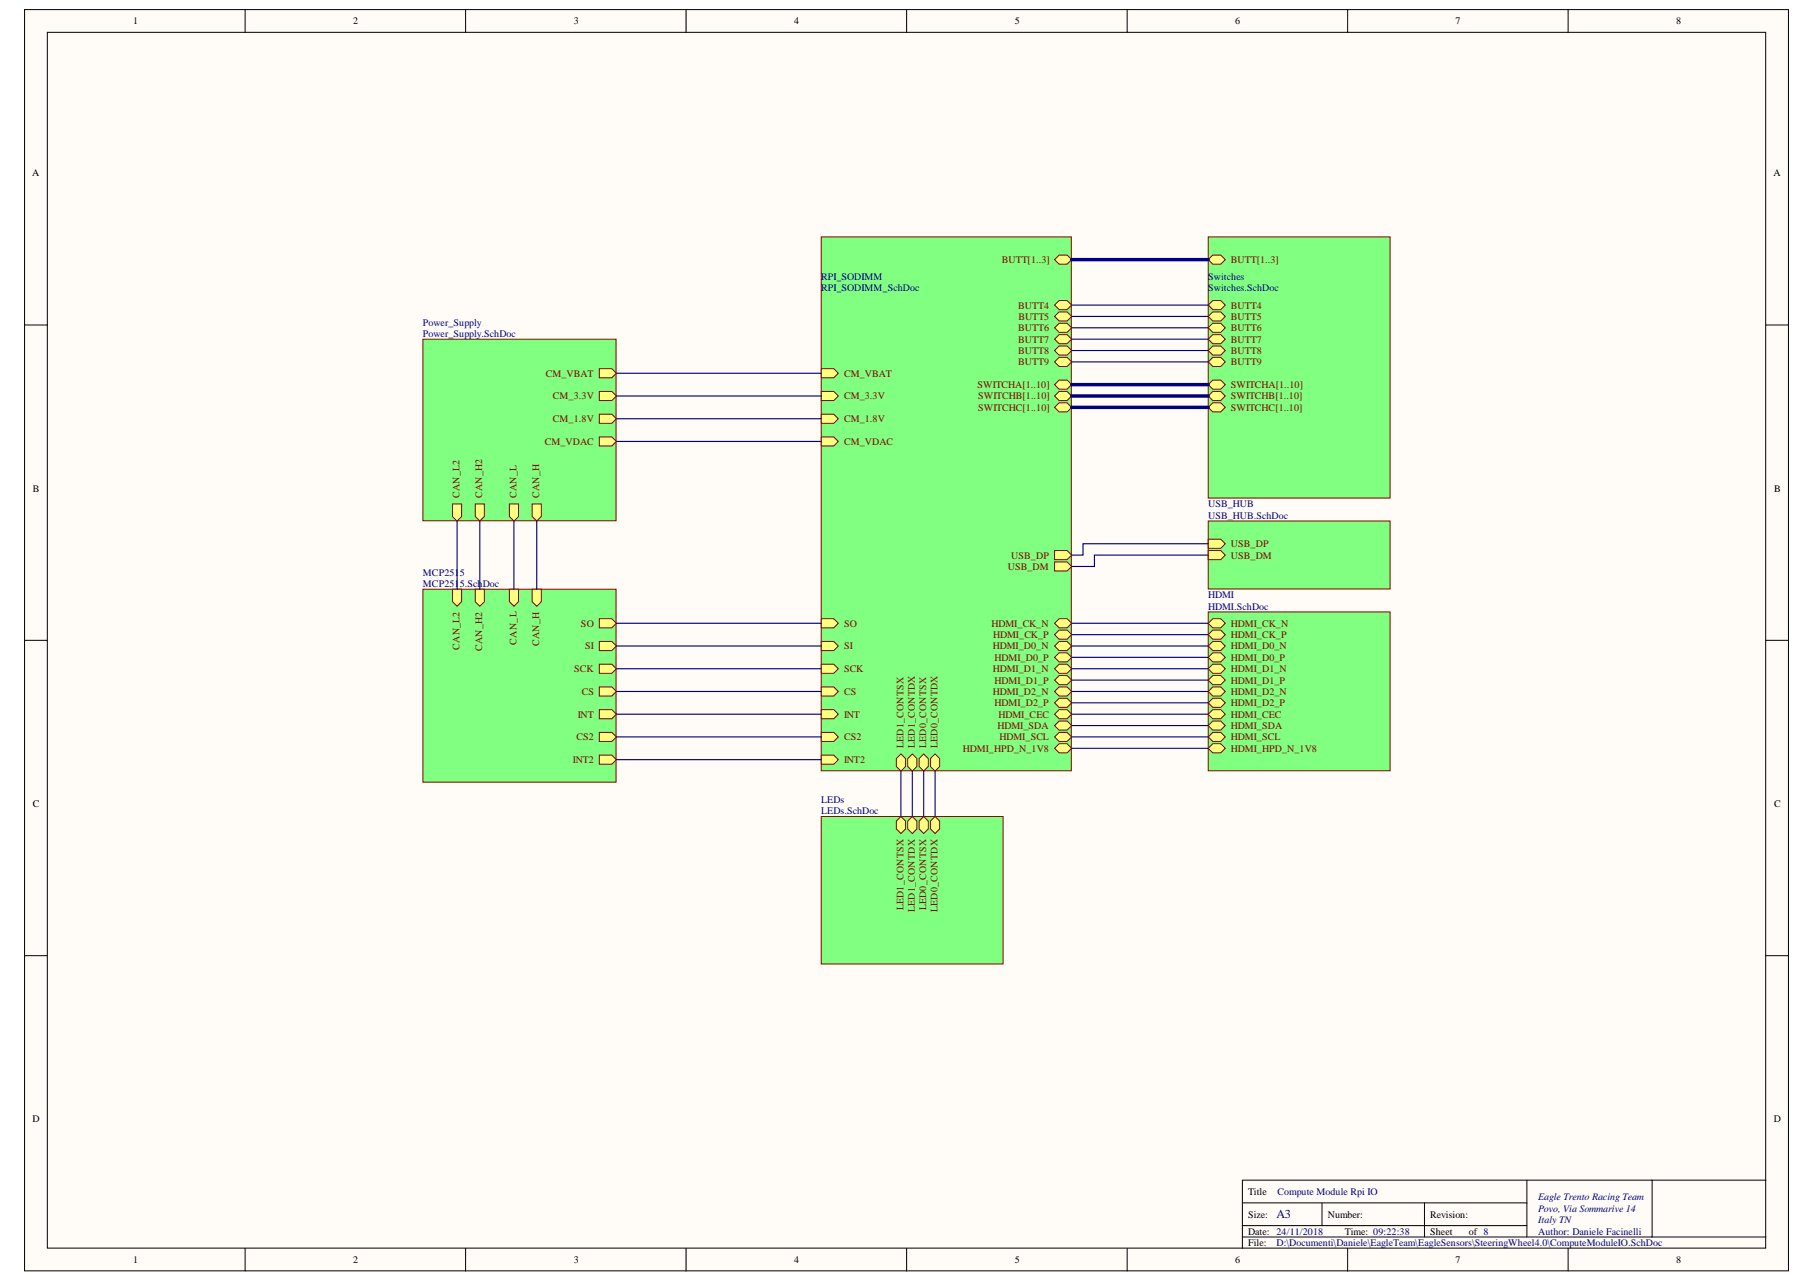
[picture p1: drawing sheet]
<svg xmlns="http://www.w3.org/2000/svg" width="297mm" height="210mm" viewBox="0 0 297 210" stroke-linecap="round" stroke-linejoin="round" font-family="sans-serif">
<defs><g id="words">
<text font-size="2" fill="#000080" x="208.8" y="199.3">A3</text>
<g font-size="1.6">
<text x="21.8" y="4">1</text>
<text x="57.7" y="4">2</text>
<text x="93.9" y="4">3</text>
<text x="129.9" y="4">4</text>
<text x="166" y="4">5</text>
<text x="202" y="4">6</text>
<text x="238.1" y="4">7</text>
<text x="274.2" y="4">8</text>
<text x="5.3" y="28.8">A</text>
<text x="290.1" y="28.8">A</text>
<text x="5.4" y="80.4">B</text>
<text x="290.2" y="80.4">B</text>
<text x="5.4" y="132">C</text>
<text x="290.2" y="132">C</text>
<text x="5.3" y="183.6">D</text>
<text x="290.1" y="183.6">D</text>
<text x="204.1" y="195.5">Title</text>
<text x="204.1" y="199.2">Size:</text>
<text x="204.1" y="202">Date: 24/11/2018</text>
<text x="204.1" y="203.9">File:</text>
<text x="217.2" y="199.2">Number:</text>
<text x="220" y="202">Time: 09:22:38</text>
<text x="233.9" y="199.2">Revision:</text>
<text x="233.9" y="202">Sheet</text>
<text x="240.3" y="202">of 8</text>
<text x="21.8" y="206.6">1</text>
<text x="57.7" y="206.6">2</text>
<text x="93.9" y="206.6">3</text>
<text x="129.9" y="206.6">4</text>
<text x="166" y="206.6">5</text>
<text x="202" y="206.6">6</text>
<text x="238.1" y="206.6">7</text>
<text x="274.2" y="206.6">8</text>
</g>
<g font-size="1.6" fill="#000080">
<text x="134.3" y="45.8">RPI_SODIMM</text>
<text x="134.3" y="47.7">RPI_SODIMM_SchDoc</text>
<text x="197.6" y="45.8">Switches</text>
<text x="197.6" y="47.7">Switches.SchDoc</text>
<text x="69.2" y="53.3">Power_Supply</text>
<text x="69.2" y="55.1">Power_Supply.SchDoc</text>
<text x="197.6" y="83">USB_HUB</text>
<text x="197.6" y="84.9">USB_HUB.SchDoc</text>
<text x="69.2" y="94.2">MCP251</text>
<text x="75.2" y="94.2">5</text>
<text x="69.2" y="96">MCP251</text>
<text x="75.2" y="96">5.Sch</text>
<text x="79" y="96">Doc</text>
<text x="197.6" y="97.9">HDMI</text>
<text x="197.6" y="99.7">HDMI.SchDoc</text>
<text x="134.3" y="131.4">LEDs</text>
<text x="134.3" y="133.2">LEDs.SchDoc</text>
<text x="209" y="195.5">Compute Module Rpi IO</text>
<text x="251.6" y="196.4">Eagle Trento Racing Team</text>
<text x="208.8" y="203.9">D:\Documenti\Daniele\EagleTeam\EagleSensors\SteeringWheel4.0\ComputeModuleIO.SchDoc</text>
<text x="251.6" y="198.3">Povo, Via Sommarive 14</text>
<text x="251.6" y="200.1">Italy TN</text>
<text x="251.6" y="202">Author: Daniele Facinelli</text>
</g>
<g font-size="1.6" fill="#800000">
<text x="163.9" y="43">BUTT[1..3]</text>
<text x="201.4" y="43">BUTT[1..3]</text>
<text x="166.6" y="50.5">BUTT4</text>
<text x="166.6" y="52.3">BUTT5</text>
<text x="201.4" y="50.5">BUTT4</text>
<text x="201.4" y="52.3">BUTT5</text>
<text x="166.6" y="59.8">BUTT9</text>
<text x="166.6" y="54.2">BUTT6</text>
<text x="166.6" y="57.9">BUTT8</text>
<text x="166.6" y="56.1">BUTT7</text>
<text x="201.4" y="54.2">BUTT6</text>
<text x="201.4" y="56.1">BUTT7</text>
<text x="201.4" y="57.9">BUTT8</text>
<text x="201.4" y="59.8">BUTT9</text>
<text x="89.3" y="61.6">CM_VBAT</text>
<text x="90.4" y="65.4">CM_3.3V</text>
<text x="138.1" y="61.6">CM_VBAT</text>
<text x="138.1" y="65.4">CM_3.3V</text>
<text x="159.9" y="63.5">SWITCHA[1..10]</text>
<text x="160" y="65.4">SWITCHB[1..10]</text>
<text x="201.4" y="63.5">SWITCHA[1..10]</text>
<text x="201.4" y="65.4">SWITCHB[1..10]</text>
<text x="90.4" y="69.1">CM_1.8V</text>
<text x="138.1" y="69.1">CM_1.8V</text>
<text x="160" y="67.2">SWITCHC[1..10]</text>
<text x="201.4" y="67.2">SWITCHC[1..10]</text>
<text x="89.1" y="72.8">CM_VDAC</text>
<text x="138.1" y="72.8">CM_VDAC</text>
<text x="75.2" y="81.5" transform="rotate(-90 75.2 81.5)">CAN_L2</text>
<text x="78.9" y="81.5" transform="rotate(-90 78.9 81.5)">CAN_H2</text>
<text x="84.5" y="81.5" transform="rotate(-90 84.5 81.5)">CAN_L</text>
<text x="88.2" y="81.5" transform="rotate(-90 88.2 81.5)">CAN_H</text>
<text x="201.4" y="89.5">USB_DP</text>
<text x="164.8" y="93.2">USB_DM</text>
<text x="165.4" y="91.4">USB_DP</text>
<text x="201.4" y="91.4">USB_DM</text>
<text x="75.2" y="106.3" transform="rotate(-90 75.2 106.3)">CAN_L2</text>
<text x="78.9" y="106.5" transform="rotate(-90 78.9 106.5)">CAN_H2</text>
<text x="84.5" y="105.5" transform="rotate(-90 84.5 105.5)">CAN_L</text>
<text x="88.2" y="105.7" transform="rotate(-90 88.2 105.7)">CAN_H</text>
<text x="95" y="102.5">SO</text>
<text x="95.7" y="106.3">SI</text>
<text x="138.1" y="106.3">SI</text>
<text x="138.1" y="102.5">SO</text>
<text x="162.2" y="102.5">HDMI_CK_N</text>
<text x="162.4" y="106.3">HDMI_D0_N</text>
<text x="162.5" y="104.4">HDMI_CK_P</text>
<text x="201.4" y="102.5">HDMI_CK_N</text>
<text x="201.4" y="104.4">HDMI_CK_P</text>
<text x="201.4" y="106.3">HDMI_D0_N</text>
<text x="93.9" y="110">SCK</text>
<text x="95.2" y="113.7">CS</text>
<text x="138.1" y="110">SCK</text>
<text x="138.1" y="113.7">CS</text>
<text x="162.4" y="110">HDMI_D1_N</text>
<text x="162.4" y="113.7">HDMI_D2_N</text>
<text x="162.7" y="108.1">HDMI_D0_P</text>
<text x="162.7" y="111.8">HDMI_D1_P</text>
<text x="201.4" y="108.1">HDMI_D0_P</text>
<text x="201.4" y="110">HDMI_D1_N</text>
<text x="201.4" y="111.8">HDMI_D1_P</text>
<text x="201.4" y="113.7">HDMI_D2_N</text>
<text x="94.5" y="117.4">INT</text>
<text x="138.1" y="117.4">INT</text>
<text x="162.7" y="115.6">HDMI_D2_P</text>
<text x="163.1" y="119.3">HDMI_SDA</text>
<text x="163.3" y="117.4">HDMI_CEC</text>
<text x="201.4" y="117.4">HDMI_CEC</text>
<text x="201.4" y="115.6">HDMI_D2_P</text>
<text x="201.4" y="119.3">HDMI_SDA</text>
<text x="93.7" y="124.8">INT2</text>
<text x="94.3" y="121.1">CS2</text>
<text x="138.1" y="121.1">CS2</text>
<text x="138.1" y="124.8">INT2</text>
<text x="147.8" y="122.4" transform="rotate(-90 147.8 122.4)">LED1_CONTSX</text>
<text x="149.6" y="122.4" transform="rotate(-90 149.6 122.4)">LED1_CONTDX</text>
<text x="151.5" y="122.4" transform="rotate(-90 151.5 122.4)">LED0_CONTSX</text>
<text x="153.3" y="122.4" transform="rotate(-90 153.3 122.4)">LED0_CONTDX</text>
<text x="157.5" y="123">HDMI_HPD_N_1V8</text>
<text x="163.5" y="121.1">HDMI_SCL</text>
<text x="201.4" y="121.1">HDMI_SCL</text>
<text x="201.4" y="123">HDMI_HPD_N_1V8</text>
<text x="147.8" y="149" transform="rotate(-90 147.8 149)">LED1_CONTSX</text>
<text x="149.6" y="149.3" transform="rotate(-90 149.6 149.3)">LED1_CONTDX</text>
<text x="151.5" y="149" transform="rotate(-90 151.5 149)">LED0_CONTSX</text>
<text x="153.3" y="149.3" transform="rotate(-90 153.3 149.3)">LED0_CONTDX</text>
</g>
</g></defs>
<g fill="#fffcf8" stroke="#000" stroke-width=".16">
<path d="M4 1.6h288.5v206.3h-288.5z"/>
<path d="M7.7 5.3h281.1v198.9h-281.1z"/>
</g>
<g fill="none" stroke="#000" stroke-width=".16">
<path d="M40.1 1.6v3.7M76.2 1.6v3.7M112.2 1.6v3.7M148.3 1.6v3.7M184.4 1.6v3.7M220.4 1.6v3.7M256.5 1.6v3.7M4 53.2h3.7M288.8 53.2h3.8M4 104.8h3.7M288.8 104.8h3.8M4 156.4h3.7"/>
<path d="M288.8 156.4h3.8M203.2 196.8h46.6M216.2 196.8v3.7M233 196.8v5.6M249.8 193.1v9.3M270.2 193.1h-67v11.1M288.8 193.1h-18.6v9.3M40.1 204.2v3.8M76.2 204.2v3.8M112.2 204.2v3.8M148.3 204.2v3.8M184.4 204.2v3.8"/>
<path d="M203.2 202.4h85.6M203.2 200.5h46.6M220.4 204.2v3.8M256.5 204.2v3.8"/>
</g>
<path d="M69.2 55.5h31.6v29.7h-31.6z" fill="#80ff80" stroke="#800000" stroke-width=".16"/>
<path d="M83.3 82.4h1.5v2.1l-.7 .7-.8-.7z" fill-rule="evenodd" fill="#ffff80"/>
<path d="M83.3 82.4h1.5v2.1l-.7 .7-.8-.7z" fill="none" stroke="#800000" stroke-width=".16"/>
<path d="M87 82.4h1.5v2.1l-.7 .7-.8-.7z" fill-rule="evenodd" fill="#ffff80"/>
<path d="M87 82.4h1.5v2.1l-.7 .7-.8-.7z" fill="none" stroke="#800000" stroke-width=".16"/>
<path d="M98 60.3h2.1l.7 .8-.7 .7h-2.1z" fill-rule="evenodd" fill="#ffff80"/>
<path d="M98 60.3h2.1l.7 .8-.7 .7h-2.1z" fill="none" stroke="#800000" stroke-width=".16"/>
<path d="M98 64h2.1l.7 .8-.7 .7h-2.1z" fill-rule="evenodd" fill="#ffff80"/>
<path d="M98 64h2.1l.7 .8-.7 .7h-2.1z" fill="none" stroke="#800000" stroke-width=".16"/>
<path d="M98 67.8h2.1l.7 .7-.7 .7h-2.1z" fill-rule="evenodd" fill="#ffff80"/>
<path d="M98 67.8h2.1l.7 .7-.7 .7h-2.1z" fill="none" stroke="#800000" stroke-width=".16"/>
<path d="M98 71.5h2.1l.7 .7-.7 .8h-2.1z" fill-rule="evenodd" fill="#ffff80"/>
<path d="M98 71.5h2.1l.7 .7-.7 .8h-2.1z" fill="none" stroke="#800000" stroke-width=".16"/>
<path d="M77.7 82.4h1.5v2.1l-.7 .7-.8-.7z" fill-rule="evenodd" fill="#ffff80"/>
<path d="M77.7 82.4h1.5v2.1l-.7 .7-.8-.7z" fill="none" stroke="#800000" stroke-width=".16"/>
<path d="M74 82.4h1.5v2.1l-.7 .7-.8-.7z" fill-rule="evenodd" fill="#ffff80"/>
<path d="M74 82.4h1.5v2.1l-.7 .7-.8-.7z" fill="none" stroke="#800000" stroke-width=".16"/>
<path d="M197.6 100.1h29.8v26h-29.8z" fill="#80ff80" stroke="#800000" stroke-width=".16"/>
<path d="M197.6 102l.8-.8h1.3l.7 .8-.7 .7h-1.3z" fill-rule="evenodd" fill="#ffff80"/>
<path d="M197.6 102l.8-.8h1.3l.7 .8-.7 .7h-1.3z" fill="none" stroke="#800000" stroke-width=".16"/>
<path d="M197.6 103.8l.8-.7h1.3l.7 .7-.7 .8h-1.3z" fill-rule="evenodd" fill="#ffff80"/>
<path d="M197.6 103.8l.8-.7h1.3l.7 .7-.7 .8h-1.3z" fill="none" stroke="#800000" stroke-width=".16"/>
<path d="M197.6 105.7l.8-.8h1.3l.7 .8-.7 .7h-1.3z" fill-rule="evenodd" fill="#ffff80"/>
<path d="M197.6 105.7l.8-.8h1.3l.7 .8-.7 .7h-1.3z" fill="none" stroke="#800000" stroke-width=".16"/>
<path d="M197.6 107.6l.8-.8h1.3l.7 .8-.7 .7h-1.3z" fill-rule="evenodd" fill="#ffff80"/>
<path d="M197.6 107.6l.8-.8h1.3l.7 .8-.7 .7h-1.3z" fill="none" stroke="#800000" stroke-width=".16"/>
<path d="M197.6 109.4l.8-.7h1.3l.7 .7-.7 .8h-1.3z" fill-rule="evenodd" fill="#ffff80"/>
<path d="M197.6 109.4l.8-.7h1.3l.7 .7-.7 .8h-1.3z" fill="none" stroke="#800000" stroke-width=".16"/>
<path d="M197.6 111.3l.8-.8h1.3l.7 .8-.7 .7h-1.3z" fill-rule="evenodd" fill="#ffff80"/>
<path d="M197.6 111.3l.8-.8h1.3l.7 .8-.7 .7h-1.3z" fill="none" stroke="#800000" stroke-width=".16"/>
<path d="M197.6 113.1l.8-.7h1.3l.7 .7-.7 .8h-1.3z" fill-rule="evenodd" fill="#ffff80"/>
<path d="M197.6 113.1l.8-.7h1.3l.7 .7-.7 .8h-1.3z" fill="none" stroke="#800000" stroke-width=".16"/>
<path d="M197.6 116.8l.8-.7h1.3l.7 .7-.7 .8h-1.3z" fill-rule="evenodd" fill="#ffff80"/>
<path d="M197.6 116.8l.8-.7h1.3l.7 .7-.7 .8h-1.3z" fill="none" stroke="#800000" stroke-width=".16"/>
<path d="M197.6 115l.8-.8h1.3l.7 .8-.7 .7h-1.3z" fill-rule="evenodd" fill="#ffff80"/>
<path d="M197.6 115l.8-.8h1.3l.7 .8-.7 .7h-1.3z" fill="none" stroke="#800000" stroke-width=".16"/>
<path d="M197.6 118.7l.8-.7h1.3l.7 .7-.7 .7h-1.3z" fill-rule="evenodd" fill="#ffff80"/>
<path d="M197.6 118.7l.8-.7h1.3l.7 .7-.7 .7h-1.3z" fill="none" stroke="#800000" stroke-width=".16"/>
<path d="M197.6 120.6l.8-.8h1.3l.7 .8-.7 .7h-1.3z" fill-rule="evenodd" fill="#ffff80"/>
<path d="M197.6 120.6l.8-.8h1.3l.7 .8-.7 .7h-1.3z" fill="none" stroke="#800000" stroke-width=".16"/>
<path d="M197.6 122.4l.8-.7h1.3l.7 .7-.7 .8h-1.3z" fill-rule="evenodd" fill="#ffff80"/>
<path d="M197.6 122.4l.8-.7h1.3l.7 .7-.7 .8h-1.3z" fill="none" stroke="#800000" stroke-width=".16"/>
<path d="M69.2 96.4h31.6v31.6h-31.6z" fill="#80ff80" stroke="#800000" stroke-width=".16"/>
<path d="M83.3 96.4h1.5v2l-.7 .8-.8-.8z" fill-rule="evenodd" fill="#ffff80"/>
<path d="M83.3 96.4h1.5v2l-.7 .8-.8-.8z" fill="none" stroke="#800000" stroke-width=".16"/>
<path d="M87 96.4h1.5v2l-.7 .8-.8-.8z" fill-rule="evenodd" fill="#ffff80"/>
<path d="M87 96.4h1.5v2l-.7 .8-.8-.8z" fill="none" stroke="#800000" stroke-width=".16"/>
<path d="M98 101.2h2.1l.7 .8-.7 .7h-2.1z" fill-rule="evenodd" fill="#ffff80"/>
<path d="M98 101.2h2.1l.7 .8-.7 .7h-2.1z" fill="none" stroke="#800000" stroke-width=".16"/>
<path d="M98 104.9h2.1l.7 .8-.7 .7h-2.1z" fill-rule="evenodd" fill="#ffff80"/>
<path d="M98 104.9h2.1l.7 .8-.7 .7h-2.1z" fill="none" stroke="#800000" stroke-width=".16"/>
<path d="M98 108.7h2.1l.7 .7-.7 .8h-2.1z" fill-rule="evenodd" fill="#ffff80"/>
<path d="M98 108.7h2.1l.7 .7-.7 .8h-2.1z" fill="none" stroke="#800000" stroke-width=".16"/>
<path d="M98 112.4h2.1l.7 .7-.7 .8h-2.1z" fill-rule="evenodd" fill="#ffff80"/>
<path d="M98 112.4h2.1l.7 .7-.7 .8h-2.1z" fill="none" stroke="#800000" stroke-width=".16"/>
<path d="M98 116.1h2.1l.7 .7-.7 .8h-2.1z" fill-rule="evenodd" fill="#ffff80"/>
<path d="M98 116.1h2.1l.7 .7-.7 .8h-2.1z" fill="none" stroke="#800000" stroke-width=".16"/>
<path d="M74 96.4h1.5v2l-.7 .8-.8-.8z" fill-rule="evenodd" fill="#ffff80"/>
<path d="M74 96.4h1.5v2l-.7 .8-.8-.8z" fill="none" stroke="#800000" stroke-width=".16"/>
<path d="M77.7 96.4h1.5v2l-.7 .8-.8-.8z" fill-rule="evenodd" fill="#ffff80"/>
<path d="M77.7 96.4h1.5v2l-.7 .8-.8-.8z" fill="none" stroke="#800000" stroke-width=".16"/>
<path d="M98 119.8h2.1l.7 .8-.7 .7h-2.1z" fill-rule="evenodd" fill="#ffff80"/>
<path d="M98 119.8h2.1l.7 .8-.7 .7h-2.1z" fill="none" stroke="#800000" stroke-width=".16"/>
<path d="M98 123.5h2.1l.7 .8-.7 .7h-2.1z" fill-rule="evenodd" fill="#ffff80"/>
<path d="M98 123.5h2.1l.7 .8-.7 .7h-2.1z" fill="none" stroke="#800000" stroke-width=".16"/>
<path d="M197.6 38.8h29.8v42.7h-29.8z" fill="#80ff80" stroke="#800000" stroke-width=".16"/>
<path d="M197.6 62.9l.8-.7h1.3l.7 .7-.7 .8h-1.3z" fill-rule="evenodd" fill="#ffff80"/>
<path d="M197.6 62.9l.8-.7h1.3l.7 .7-.7 .8h-1.3z" fill="none" stroke="#800000" stroke-width=".16"/>
<path d="M197.6 64.8l.8-.8h1.3l.7 .8-.7 .7h-1.3z" fill-rule="evenodd" fill="#ffff80"/>
<path d="M197.6 64.8l.8-.8h1.3l.7 .8-.7 .7h-1.3z" fill="none" stroke="#800000" stroke-width=".16"/>
<path d="M197.6 66.6l.8-.7h1.3l.7 .7-.7 .8h-1.3z" fill-rule="evenodd" fill="#ffff80"/>
<path d="M197.6 66.6l.8-.7h1.3l.7 .7-.7 .8h-1.3z" fill="none" stroke="#800000" stroke-width=".16"/>
<path d="M197.6 42.5l.8-.8h1.3l.7 .8-.7 .7h-1.3z" fill-rule="evenodd" fill="#ffff80"/>
<path d="M197.6 42.5l.8-.8h1.3l.7 .8-.7 .7h-1.3z" fill="none" stroke="#800000" stroke-width=".16"/>
<path d="M197.6 53.6l.8-.7h1.3l.7 .7-.7 .8h-1.3z" fill-rule="evenodd" fill="#ffff80"/>
<path d="M197.6 53.6l.8-.7h1.3l.7 .7-.7 .8h-1.3z" fill="none" stroke="#800000" stroke-width=".16"/>
<path d="M197.6 55.5l.8-.8h1.3l.7 .8-.7 .7h-1.3z" fill-rule="evenodd" fill="#ffff80"/>
<path d="M197.6 55.5l.8-.8h1.3l.7 .8-.7 .7h-1.3z" fill="none" stroke="#800000" stroke-width=".16"/>
<path d="M197.6 57.3l.8-.7h1.3l.7 .7-.7 .8h-1.3z" fill-rule="evenodd" fill="#ffff80"/>
<path d="M197.6 57.3l.8-.7h1.3l.7 .7-.7 .8h-1.3z" fill="none" stroke="#800000" stroke-width=".16"/>
<path d="M197.6 59.2l.8-.7h1.3l.7 .7-.7 .8h-1.3z" fill-rule="evenodd" fill="#ffff80"/>
<path d="M197.6 59.2l.8-.7h1.3l.7 .7-.7 .8h-1.3z" fill="none" stroke="#800000" stroke-width=".16"/>
<path d="M197.6 49.9l.8-.7h1.3l.7 .7-.7 .8h-1.3z" fill-rule="evenodd" fill="#ffff80"/>
<path d="M197.6 49.9l.8-.7h1.3l.7 .7-.7 .8h-1.3z" fill="none" stroke="#800000" stroke-width=".16"/>
<path d="M197.6 51.8l.8-.8h1.3l.7 .8-.7 .7h-1.3z" fill-rule="evenodd" fill="#ffff80"/>
<path d="M197.6 51.8l.8-.8h1.3l.7 .8-.7 .7h-1.3z" fill="none" stroke="#800000" stroke-width=".16"/>
<path d="M134.3 38.8h40.9v87.3h-40.9z" fill="#80ff80" stroke="#800000" stroke-width=".16"/>
<path d="M172.5 62.9l.7-.7h1.3l.8 .7-.8 .8h-1.3z" fill-rule="evenodd" fill="#ffff80"/>
<path d="M172.5 62.9l.7-.7h1.3l.8 .7-.8 .8h-1.3z" fill="none" stroke="#800000" stroke-width=".16"/>
<path d="M172.5 64.8l.7-.8h1.3l.8 .8-.8 .7h-1.3z" fill-rule="evenodd" fill="#ffff80"/>
<path d="M172.5 64.8l.7-.8h1.3l.8 .8-.8 .7h-1.3z" fill="none" stroke="#800000" stroke-width=".16"/>
<path d="M134.3 108.7h2.1l.7 .7-.7 .8h-2.1z" fill-rule="evenodd" fill="#ffff80"/>
<path d="M134.3 108.7h2.1l.7 .7-.7 .8h-2.1z" fill="none" stroke="#800000" stroke-width=".16"/>
<path d="M134.3 104.9h2.1l.7 .8-.7 .7h-2.1z" fill-rule="evenodd" fill="#ffff80"/>
<path d="M134.3 104.9h2.1l.7 .8-.7 .7h-2.1z" fill="none" stroke="#800000" stroke-width=".16"/>
<path d="M134.3 101.2h2.1l.7 .8-.7 .7h-2.1z" fill-rule="evenodd" fill="#ffff80"/>
<path d="M134.3 101.2h2.1l.7 .8-.7 .7h-2.1z" fill="none" stroke="#800000" stroke-width=".16"/>
<path d="M134.3 112.4h2.1l.7 .7-.7 .8h-2.1z" fill-rule="evenodd" fill="#ffff80"/>
<path d="M134.3 112.4h2.1l.7 .7-.7 .8h-2.1z" fill="none" stroke="#800000" stroke-width=".16"/>
<path d="M134.3 60.3h2.1l.7 .8-.7 .7h-2.1z" fill-rule="evenodd" fill="#ffff80"/>
<path d="M134.3 60.3h2.1l.7 .8-.7 .7h-2.1z" fill="none" stroke="#800000" stroke-width=".16"/>
<path d="M134.3 64h2.1l.7 .8-.7 .7h-2.1z" fill-rule="evenodd" fill="#ffff80"/>
<path d="M134.3 64h2.1l.7 .8-.7 .7h-2.1z" fill="none" stroke="#800000" stroke-width=".16"/>
<path d="M134.3 67.8h2.1l.7 .7-.7 .7h-2.1z" fill-rule="evenodd" fill="#ffff80"/>
<path d="M134.3 67.8h2.1l.7 .7-.7 .7h-2.1z" fill="none" stroke="#800000" stroke-width=".16"/>
<path d="M134.3 71.5h2.1l.7 .7-.7 .8h-2.1z" fill-rule="evenodd" fill="#ffff80"/>
<path d="M134.3 71.5h2.1l.7 .7-.7 .8h-2.1z" fill="none" stroke="#800000" stroke-width=".16"/>
<path d="M172.5 90.1h2l.8 .7-.8 .8h-2z" fill-rule="evenodd" fill="#ffff80"/>
<path d="M172.5 90.1h2l.8 .7-.8 .8h-2z" fill="none" stroke="#800000" stroke-width=".16"/>
<path d="M172.5 91.9h2l.8 .8-.8 .7h-2z" fill-rule="evenodd" fill="#ffff80"/>
<path d="M172.5 91.9h2l.8 .8-.8 .7h-2z" fill="none" stroke="#800000" stroke-width=".16"/>
<path d="M152.2 124.1l.7-.7 .8 .7v1.3l-.8 .7-.7-.7z" fill-rule="evenodd" fill="#ffff80"/>
<path d="M152.2 124.1l.7-.7 .8 .7v1.3l-.8 .7-.7-.7z" fill="none" stroke="#800000" stroke-width=".16"/>
<path d="M150.3 124.1l.8-.7 .7 .7v1.3l-.7 .7-.8-.7z" fill-rule="evenodd" fill="#ffff80"/>
<path d="M150.3 124.1l.8-.7 .7 .7v1.3l-.7 .7-.8-.7z" fill="none" stroke="#800000" stroke-width=".16"/>
<path d="M148.5 124.1l.7-.7 .8 .7v1.3l-.8 .7-.7-.7z" fill-rule="evenodd" fill="#ffff80"/>
<path d="M148.5 124.1l.7-.7 .8 .7v1.3l-.8 .7-.7-.7z" fill="none" stroke="#800000" stroke-width=".16"/>
<path d="M146.6 124.1l.8-.7 .7 .7v1.3l-.7 .7-.8-.7z" fill-rule="evenodd" fill="#ffff80"/>
<path d="M146.6 124.1l.8-.7 .7 .7v1.3l-.7 .7-.8-.7z" fill="none" stroke="#800000" stroke-width=".16"/>
<path d="M172.5 102l.7-.8h1.3l.8 .8-.8 .7h-1.3z" fill-rule="evenodd" fill="#ffff80"/>
<path d="M172.5 102l.7-.8h1.3l.8 .8-.8 .7h-1.3z" fill="none" stroke="#800000" stroke-width=".16"/>
<path d="M172.5 103.8l.7-.7h1.3l.8 .7-.8 .8h-1.3z" fill-rule="evenodd" fill="#ffff80"/>
<path d="M172.5 103.8l.7-.7h1.3l.8 .7-.8 .8h-1.3z" fill="none" stroke="#800000" stroke-width=".16"/>
<path d="M172.5 105.7l.7-.8h1.3l.8 .8-.8 .7h-1.3z" fill-rule="evenodd" fill="#ffff80"/>
<path d="M172.5 105.7l.7-.8h1.3l.8 .8-.8 .7h-1.3z" fill="none" stroke="#800000" stroke-width=".16"/>
<path d="M172.5 107.6l.7-.8h1.3l.8 .8-.8 .7h-1.3z" fill-rule="evenodd" fill="#ffff80"/>
<path d="M172.5 107.6l.7-.8h1.3l.8 .8-.8 .7h-1.3z" fill="none" stroke="#800000" stroke-width=".16"/>
<path d="M172.5 109.4l.7-.7h1.3l.8 .7-.8 .8h-1.3z" fill-rule="evenodd" fill="#ffff80"/>
<path d="M172.5 109.4l.7-.7h1.3l.8 .7-.8 .8h-1.3z" fill="none" stroke="#800000" stroke-width=".16"/>
<path d="M172.5 111.3l.7-.8h1.3l.8 .8-.8 .7h-1.3z" fill-rule="evenodd" fill="#ffff80"/>
<path d="M172.5 111.3l.7-.8h1.3l.8 .8-.8 .7h-1.3z" fill="none" stroke="#800000" stroke-width=".16"/>
<path d="M172.5 113.1l.7-.7h1.3l.8 .7-.8 .8h-1.3z" fill-rule="evenodd" fill="#ffff80"/>
<path d="M172.5 113.1l.7-.7h1.3l.8 .7-.8 .8h-1.3z" fill="none" stroke="#800000" stroke-width=".16"/>
<path d="M172.5 115l.7-.8h1.3l.8 .8-.8 .7h-1.3z" fill-rule="evenodd" fill="#ffff80"/>
<path d="M172.5 115l.7-.8h1.3l.8 .8-.8 .7h-1.3z" fill="none" stroke="#800000" stroke-width=".16"/>
<path d="M172.5 116.8l.7-.7h1.3l.8 .7-.8 .8h-1.3z" fill-rule="evenodd" fill="#ffff80"/>
<path d="M172.5 116.8l.7-.7h1.3l.8 .7-.8 .8h-1.3z" fill="none" stroke="#800000" stroke-width=".16"/>
<path d="M172.5 118.7l.7-.7h1.3l.8 .7-.8 .7h-1.3z" fill-rule="evenodd" fill="#ffff80"/>
<path d="M172.5 118.7l.7-.7h1.3l.8 .7-.8 .7h-1.3z" fill="none" stroke="#800000" stroke-width=".16"/>
<path d="M172.5 120.6l.7-.8h1.3l.8 .8-.8 .7h-1.3z" fill-rule="evenodd" fill="#ffff80"/>
<path d="M172.5 120.6l.7-.8h1.3l.8 .8-.8 .7h-1.3z" fill="none" stroke="#800000" stroke-width=".16"/>
<path d="M172.5 122.4l.7-.7h1.3l.8 .7-.8 .8h-1.3z" fill-rule="evenodd" fill="#ffff80"/>
<path d="M172.5 122.4l.7-.7h1.3l.8 .7-.8 .8h-1.3z" fill="none" stroke="#800000" stroke-width=".16"/>
<path d="M134.3 119.8h2.1l.7 .8-.7 .7h-2.1z" fill-rule="evenodd" fill="#ffff80"/>
<path d="M134.3 119.8h2.1l.7 .8-.7 .7h-2.1z" fill="none" stroke="#800000" stroke-width=".16"/>
<path d="M134.3 123.5h2.1l.7 .8-.7 .7h-2.1z" fill-rule="evenodd" fill="#ffff80"/>
<path d="M134.3 123.5h2.1l.7 .8-.7 .7h-2.1z" fill="none" stroke="#800000" stroke-width=".16"/>
<path d="M134.3 116.1h2.1l.7 .7-.7 .8h-2.1z" fill-rule="evenodd" fill="#ffff80"/>
<path d="M134.3 116.1h2.1l.7 .7-.7 .8h-2.1z" fill="none" stroke="#800000" stroke-width=".16"/>
<path d="M172.5 59.2l.7-.7h1.3l.8 .7-.8 .8h-1.3z" fill-rule="evenodd" fill="#ffff80"/>
<path d="M172.5 59.2l.7-.7h1.3l.8 .7-.8 .8h-1.3z" fill="none" stroke="#800000" stroke-width=".16"/>
<path d="M172.5 53.6l.7-.7h1.3l.8 .7-.8 .8h-1.3z" fill-rule="evenodd" fill="#ffff80"/>
<path d="M172.5 53.6l.7-.7h1.3l.8 .7-.8 .8h-1.3z" fill="none" stroke="#800000" stroke-width=".16"/>
<path d="M172.5 57.3l.7-.7h1.3l.8 .7-.8 .8h-1.3z" fill-rule="evenodd" fill="#ffff80"/>
<path d="M172.5 57.3l.7-.7h1.3l.8 .7-.8 .8h-1.3z" fill="none" stroke="#800000" stroke-width=".16"/>
<path d="M172.5 55.5l.7-.8h1.3l.8 .8-.8 .7h-1.3z" fill-rule="evenodd" fill="#ffff80"/>
<path d="M172.5 55.5l.7-.8h1.3l.8 .8-.8 .7h-1.3z" fill="none" stroke="#800000" stroke-width=".16"/>
<path d="M172.5 51.8l.7-.8h1.3l.8 .8-.8 .7h-1.3z" fill-rule="evenodd" fill="#ffff80"/>
<path d="M172.5 51.8l.7-.8h1.3l.8 .8-.8 .7h-1.3z" fill="none" stroke="#800000" stroke-width=".16"/>
<path d="M172.5 42.5l.7-.8h1.3l.8 .8-.8 .7h-1.3z" fill-rule="evenodd" fill="#ffff80"/>
<path d="M172.5 42.5l.7-.8h1.3l.8 .8-.8 .7h-1.3z" fill="none" stroke="#800000" stroke-width=".16"/>
<path d="M172.5 49.9l.7-.7h1.3l.8 .7-.8 .8h-1.3z" fill-rule="evenodd" fill="#ffff80"/>
<path d="M172.5 49.9l.7-.7h1.3l.8 .7-.8 .8h-1.3z" fill="none" stroke="#800000" stroke-width=".16"/>
<path d="M172.5 66.6l.7-.7h1.3l.8 .7-.8 .8h-1.3z" fill-rule="evenodd" fill="#ffff80"/>
<path d="M172.5 66.6l.7-.7h1.3l.8 .7-.8 .8h-1.3z" fill="none" stroke="#800000" stroke-width=".16"/>
<path d="M134.3 133.6h29.8v24.1h-29.8z" fill="#80ff80" stroke="#800000" stroke-width=".16"/>
<path d="M152.2 134.3l.7-.7 .8 .7v1.3l-.8 .8-.7-.8z" fill-rule="evenodd" fill="#ffff80"/>
<path d="M152.2 134.3l.7-.7 .8 .7v1.3l-.8 .8-.7-.8z" fill="none" stroke="#800000" stroke-width=".16"/>
<path d="M150.3 134.3l.8-.7 .7 .7v1.3l-.7 .8-.8-.8z" fill-rule="evenodd" fill="#ffff80"/>
<path d="M150.3 134.3l.8-.7 .7 .7v1.3l-.7 .8-.8-.8z" fill="none" stroke="#800000" stroke-width=".16"/>
<path d="M148.5 134.3l.7-.7 .8 .7v1.3l-.8 .8-.7-.8z" fill-rule="evenodd" fill="#ffff80"/>
<path d="M148.5 134.3l.7-.7 .8 .7v1.3l-.8 .8-.7-.8z" fill="none" stroke="#800000" stroke-width=".16"/>
<path d="M146.6 134.3l.8-.7 .7 .7v1.3l-.7 .8-.8-.8z" fill-rule="evenodd" fill="#ffff80"/>
<path d="M146.6 134.3l.8-.7 .7 .7v1.3l-.7 .8-.8-.8z" fill="none" stroke="#800000" stroke-width=".16"/>
<path d="M197.6 85.2h29.8v11.2h-29.8z" fill="#80ff80" stroke="#800000" stroke-width=".16"/>
<path d="M197.6 90.1h2.1l.7 .7-.7 .8h-2.1z" fill-rule="evenodd" fill="#ffff80"/>
<path d="M197.6 90.1h2.1l.7 .7-.7 .8h-2.1z" fill="none" stroke="#800000" stroke-width=".16"/>
<path d="M197.6 88.2h2.1l.7 .8-.7 .7h-2.1z" fill-rule="evenodd" fill="#ffff80"/>
<path d="M197.6 88.2h2.1l.7 .8-.7 .7h-2.1z" fill="none" stroke="#800000" stroke-width=".16"/>
<g fill="none" stroke="#000080" stroke-width=".19">
<path d="M175.3 59.2h22.3M175.3 57.3h22.3M175.3 55.5h22.3M175.3 53.6h22.3M175.3 49.9h22.3M175.3 51.8h22.3M100.8 61.1h33.5M100.8 64.8h33.5M100.8 68.5h33.5M100.8 72.2h33.5M74.8 85.2v11.2M78.5 85.2v11.2"/>
<path d="M84.1 85.2v11.2M87.8 85.2v11.2M197.6 89h-20.5v1.8h-1.8M197.6 90.8h-18.6v1.9h-3.7M100.8 102h33.5M100.8 105.7h33.5M100.8 109.4h33.5M100.8 113.1h33.5M100.8 116.8h33.5M175.3 102h22.3M175.3 105.7h22.3M175.3 109.4h22.3"/>
<path d="M175.3 113.1h22.3M175.3 116.8h22.3M175.3 103.8h22.3M175.3 107.6h22.3M175.3 111.3h22.3M175.3 115h22.3M175.3 118.7h22.3M100.8 120.6h33.5M100.8 124.3h33.5M147.4 126.1v7.5M149.2 126.1v7.5M151.1 126.1v7.5"/>
<path d="M152.9 126.1v7.5M175.3 120.6h22.3M175.3 122.4h22.3"/>
</g>
<path d="M175.3 42.5h22.3M175.3 62.9h22.3M175.3 64.8h22.3M175.3 66.6h22.3" fill="none" stroke="#000080" stroke-width=".56"/>
<use href="#words"/>
</svg>
